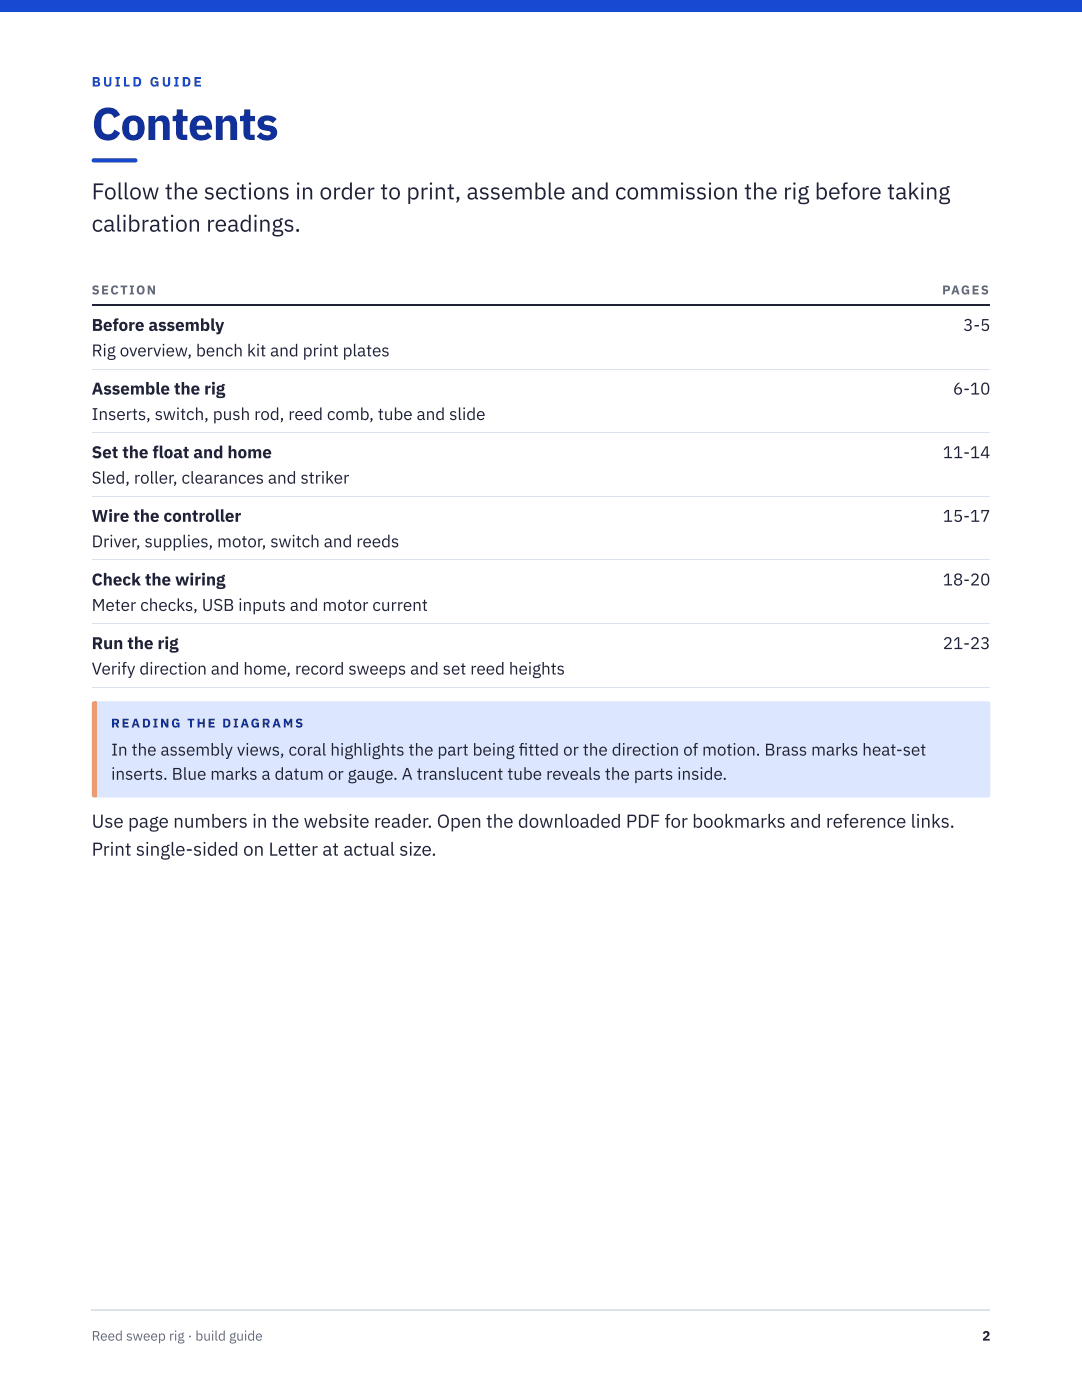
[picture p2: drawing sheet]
<svg xmlns="http://www.w3.org/2000/svg" width="216mm" height="279mm" viewBox="0 0 216 279" stroke-linecap="round" stroke-linejoin="round" font-family="sans-serif">
<defs><g id="words">
<text font-size="9.1" fill="#10319c" x="18.3" y="27.9">Contents</text>
<g font-size="4.6" fill="#202337">
<text x="18.3" y="39.8">Follow the sections in order to print, assemble and commission the rig before taking</text>
<text x="18.3" y="46.2">calibration readings.</text>
</g>
<g font-size="3.7" fill="#202337">
<text x="18.3" y="165.2">Use page numbers in the website reader. Open the downloaded PDF for bookmarks and reference links.</text>
<text x="18.3" y="170.8">Print single-sided on Letter at actual size.</text>
</g>
<g font-size="3.4" fill="#202337">
<text x="18.3" y="66">Before assembly</text>
<text x="18.3" y="71.1">Rig overview, bench kit and print plates</text>
<text x="192.2" y="66">3-5</text>
<text x="18.3" y="78.7">Assemble the rig</text>
<text x="18.3" y="83.8">Inserts, switch, push rod, reed comb, tube and slide</text>
<text x="190.2" y="78.7">6-10</text>
<text x="18.3" y="91.4">Set the float and home</text>
<text x="188.1" y="91.4">11-14</text>
<text x="18.3" y="96.5">Sled, roller, clearances and striker</text>
<text x="18.3" y="104.1">Wire the controller</text>
<text x="188.1" y="104.1">15-17</text>
<text x="18.3" y="109.2">Driver, supplies, motor, switch and reeds</text>
<text x="18.3" y="116.8">Check the wiring</text>
<text x="188.1" y="116.8">18-20</text>
<text x="18.3" y="121.9">Meter checks, USB inputs and motor current</text>
<text x="18.3" y="129.5">Run the rig</text>
<text x="188.1" y="129.5">21-23</text>
<text x="18.3" y="134.6">Verify direction and home, record sweeps and set reed heights</text>
<text x="22.2" y="150.8">In the assembly views, coral highlights the part being ftted or the direction of motion. Brass marks heat-set</text>
<text x="22.2" y="155.6">inserts. Blue marks a datum or gauge. A translucent tube reveals the parts inside.</text>
<text x="103.5" y="150.8">i</text>
</g>
<text font-size="2.7" fill="#1749d1" x="18.3" y="17.3">BUI LD GU IDE</text>
<text font-size="2.7" fill="#606a78" x="18.3" y="267.5">Reed sweep rig · build guide</text>
<text font-size="2.7" fill="#202337" x="196" y="267.5">2</text>
<g font-size="2.5" fill="#606a78">
<text x="18.3" y="58.8">SECTION</text>
<text x="188" y="58.8">PAGES</text>
</g>
<text font-size="2.5" fill="#10319c" x="22.2" y="145.2">READING THE DIAGRAMS</text>
</g></defs>
<path d="M18.4 31.7l.3-.1h8.3a.42 .42 0 0 1 .4 .4 .42 .42 0 0 1-.4 .4h-8.3l-.4-.2z" fill="#1749d1"/>
<path d="M18.3 60.9h179.3" fill="none" stroke="#202337" stroke-width=".34"/>
<path d="M18.3 73.7h179.3M18.3 86.4h179.3M18.3 99.1h179.3M18.3 111.8h179.3M18.3 124.5h179.3M18.3 137.2h179.3" fill="none" stroke="#dce2eb" stroke-width=".2"/>
<path d="M18.8 140h178.4l.3 .2 .1 .3v18.3l-.2 .3-.3 .1h-178.3z" fill="#dce6ff"/>
<path d="M18.3 140h1.1v19.2h-1.1z" fill="#ff9152"/>
<path d="M18.3 261.5h179.3" fill="none" stroke="#dce2eb" stroke-width=".34"/>
<path d="M0 0h215.9v2.4h-215.9z" fill="#1749d1"/>
<use href="#words"/>
</svg>
